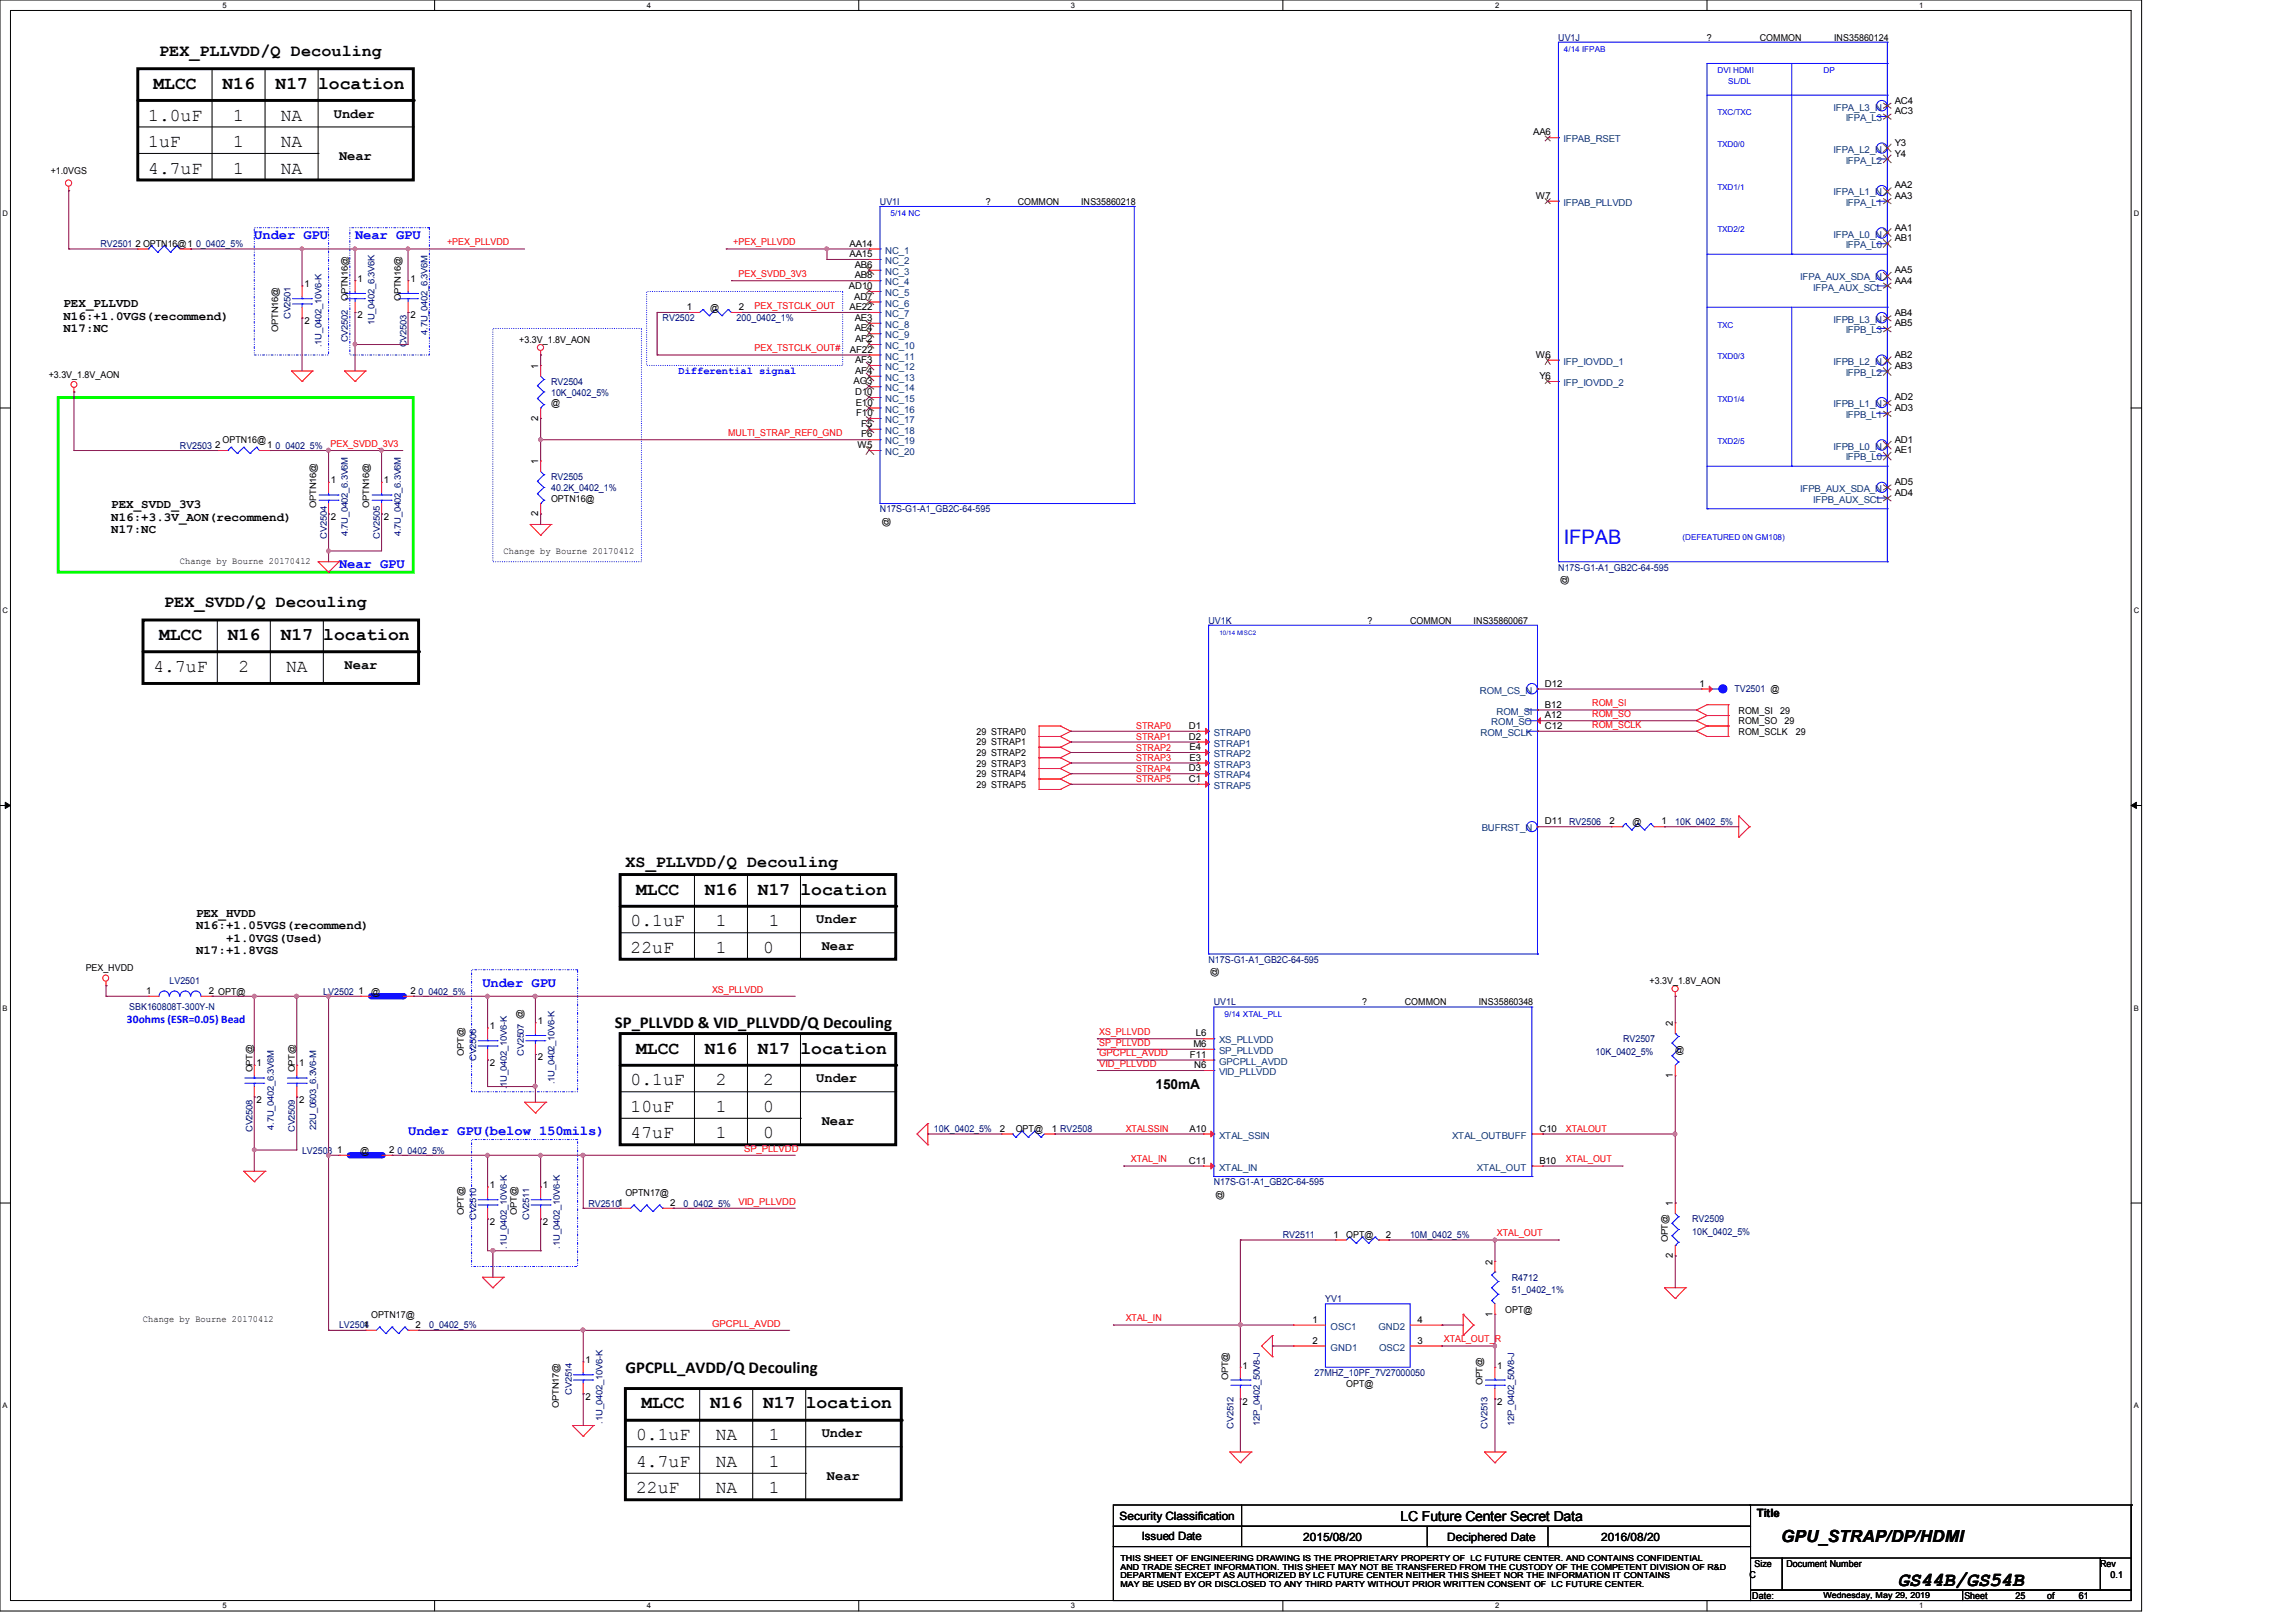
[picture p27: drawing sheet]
<svg xmlns="http://www.w3.org/2000/svg" width="297mm" height="210mm" viewBox="0 0 297 210" stroke-linecap="round" stroke-linejoin="round" font-family="sans-serif">
<defs><g id="words">
<text font-size="2.6" fill="#00f" x="202.3" y="70.4">IFPAB</text>
<text font-size="2.6" x="245.5" y="205.1">GS44B/GS54B</text>
<g font-size="2.3">
<text x="19.9" y="11.5">MLCC</text>
<text x="28.8" y="11.5">N16</text>
<text x="35.6" y="11.5">N17 location</text>
<text x="19.2" y="15.6">1.0uF</text>
<text x="30.1" y="15.6">1</text>
<text x="36.3" y="15.6">NA</text>
<text x="19.2" y="22.5">4.7uF</text>
<text x="19.2" y="19.1">1uF</text>
<text x="30.1" y="22.5">1</text>
<text x="30.1" y="19.1">1</text>
<text x="36.3" y="22.5">NA</text>
<text x="36.3" y="19.1">NA</text>
<text x="20.6" y="82.8">MLCC</text>
<text x="29.5" y="82.8">N16</text>
<text x="36.3" y="82.8">N17 location</text>
<text x="19.9" y="86.9">4.7uF</text>
<text x="30.9" y="86.9">2</text>
<text x="37" y="86.9">NA</text>
<text x="81.6" y="119.8">0.1uF</text>
<text x="82.3" y="115.7">MLCC</text>
<text x="91.2" y="115.7">N16</text>
<text x="92.6" y="119.8">1</text>
<text x="98" y="115.7">N17 location</text>
<text x="99.4" y="119.8">1</text>
<text x="81.6" y="123.3">22uF</text>
<text x="92.6" y="123.3">1</text>
<text x="98.7" y="123.3">0</text>
<text x="82.3" y="136.3">MLCC</text>
<text x="91.2" y="136.3">N16</text>
<text x="98" y="136.3">N17 location</text>
<text x="81.6" y="140.4">0.1uF</text>
<text x="81.6" y="143.8">10uF</text>
<text x="92.6" y="140.4">2</text>
<text x="92.6" y="143.8">1</text>
<text x="98.7" y="140.4">2</text>
<text x="98.7" y="143.8">0</text>
<text x="81.6" y="147.3">47uF</text>
<text x="92.6" y="147.3">1</text>
<text x="98.7" y="147.3">0</text>
<text x="83" y="182.2">MLCC</text>
<text x="91.9" y="182.2">N16</text>
<text x="98.7" y="182.2">N17 location</text>
<text x="82.3" y="186.4">0.1uF</text>
<text x="82.3" y="189.8">4.7uF</text>
<text x="92.6" y="189.8">NA</text>
<text x="92.6" y="186.4">NA</text>
<text x="99.4" y="189.8">1</text>
<text x="99.4" y="186.4">1</text>
<text x="82.3" y="193.2">22uF</text>
<text x="92.6" y="193.2">NA</text>
<text x="99.4" y="193.2">1</text>
</g>
<g font-size="2.2">
<text x="20.6" y="7.2">PEX_PLLVDD/Q Decouling</text>
<text x="21.3" y="78.6">PEX_SVDD/Q Decouling</text>
<text x="80.9" y="112.2">XS_PLLVDD/Q Decouling</text>
<text x="79.5" y="133.1">SP_PLLVDD &amp; VID_PLLVDD/Q Decouling</text>
<text x="80.9" y="177.6">GPCPLL_AVDD/Q Decouling</text>
<text x="230.4" y="199.5">GPU_STRAP/DP/HDMI</text>
</g>
<g font-size="1.8">
<text x="43.2" y="15.2">Under</text>
<text x="43.9" y="20.7">Near</text>
<text x="44.6" y="86.5">Near</text>
<text x="105.6" y="119.5">Under</text>
<text x="106.3" y="122.9">Near</text>
<text x="105.6" y="140">Under</text>
<text x="149.5" y="140.8">150mA</text>
<text x="106.3" y="145.5">Near</text>
<text x="106.3" y="186">Under</text>
<text x="107" y="191.5">Near</text>
<text x="181.2" y="196.8">LC Future Center Secret Data</text>
</g>
<g font-size="1.8" fill="#00f">
<text x="32.9" y="31">Under GPU</text>
<text x="45.9" y="31">Near GPU</text>
<text x="43.9" y="73.5">Near GPU</text>
<text x="62.4" y="127.7">Under GPU</text>
<text x="52.8" y="146.9">Under GPU(below 150mils)</text>
</g>
<g font-size="1.6">
<text x="8.2" y="39.8">PEX_PLLVDD</text>
<text x="8.2" y="41.4">N16:+1.0VGS(recommend)</text>
<text x="8.2" y="43">N17:NC</text>
<text x="14.4" y="65.8">PEX_SVDD_3V3</text>
<text x="14.4" y="67.4">N16:+3.3V_AON(recommend)</text>
<text x="14.4" y="69">N17:NC</text>
<text x="25.4" y="118.6">PEX_HVDD</text>
<text x="25.4" y="120.2">N16:+1.05VGS(recommend)</text>
<text x="25.4" y="123.4">N17:+1.8VGS</text>
<text x="29.2" y="121.8">+1.0VGS(Used)</text>
</g>
<text font-size="1.5" fill="#00f" x="16.4" y="132.4">30ohms (ESR=0.05) Bead</text>
<g font-size="1.5">
<text x="144.8" y="196.6">Security Classification</text>
<text x="227.2" y="196.3">Title</text>
<text x="147.7" y="199.3">Issued Date</text>
<text x="168.6" y="199.4">2015/08/20</text>
<text x="187.2" y="199.4">Deciphered Date</text>
<text x="207.1" y="199.4">2016/08/20</text>
</g>
<text font-size="1.4" fill="#00f" x="87.8" y="48.4">Differential signal</text>
<g font-size="1.2" fill="#000080">
<text x="201.6" y="5.3">UV1J</text>
<text x="113.8" y="26.5">UV1I</text>
<text x="13" y="32">RV2501</text>
<text x="25.4" y="32">0_0402_5%</text>
<text x="37.6" y="41.3" transform="rotate(-90 37.6 41.3)">CV2501</text>
<text x="85.7" y="41.6">RV2502</text>
<text x="95.3" y="41.6">200_0402_1%</text>
<text x="41.6" y="45" transform="rotate(-90 41.6 45)">.1U_0402_10V6-K</text>
<text x="45" y="44.3" transform="rotate(-90 45 44.3)">CV2502</text>
<text x="48.4" y="42.1" transform="rotate(-90 48.4 42.1)">1U_0402_6.3V6K</text>
<text x="52.6" y="45" transform="rotate(-90 52.6 45)">CV2503</text>
<text x="55.3" y="43.3" transform="rotate(-90 55.3 43.3)">4.7U_0402_6.3V6M</text>
<text x="71.3" y="49.8">RV2504</text>
<text x="71.3" y="51.2">10K_0402_5%</text>
<text x="23.3" y="58">RV2503</text>
<text x="35.6" y="58">0_0402_5%</text>
<text x="71.3" y="62.1">RV2505</text>
<text x="71.3" y="63.5">40.2K_0402_1%</text>
<text x="42.3" y="69.7" transform="rotate(-90 42.3 69.7)">CV2504</text>
<text x="45" y="69.4" transform="rotate(-90 45 69.4)">4.7U_0402_6.3V6M</text>
<text x="49.1" y="69.7" transform="rotate(-90 49.1 69.7)">CV2505</text>
<text x="51.9" y="69.4" transform="rotate(-90 51.9 69.4)">4.7U_0402_6.3V6M</text>
<text x="113.8" y="66.3">N17S-G1-A1_GB2C-64-595</text>
<text x="201.6" y="73.8">N17S-G1-A1_GB2C-64-595</text>
<text x="156.3" y="80.7">UV1K</text>
<text x="224.3" y="89.6">TV2501 @</text>
<text x="203" y="106.7">RV2506</text>
<text x="216.7" y="106.7">10K_0402_5%</text>
<text x="156.3" y="124.6">N17S-G1-A1_GB2C-64-595</text>
<text x="16.7" y="130.7">SBK160808T-300Y-N</text>
<text x="21.9" y="127.3">LV2501</text>
<text x="41.8" y="128.7">LV2502</text>
<text x="54.1" y="128.7">0_0402_5%</text>
<text x="157" y="130">UV1L</text>
<text x="61.6" y="137.3" transform="rotate(-90 61.6 137.3)">CV2506</text>
<text x="67.8" y="136.6" transform="rotate(-90 67.8 136.6)">CV2507 @</text>
<text x="206.4" y="136.5">10K_0402_5%</text>
<text x="210" y="134.9">RV2507</text>
<text x="65.6" y="141" transform="rotate(-90 65.6 141)">.1U_0402_10V6-K</text>
<text x="71.7" y="140.3" transform="rotate(-90 71.7 140.3)">.1U_0402_10V6-K</text>
<text x="32.7" y="146.5" transform="rotate(-90 32.7 146.5)">CV2508</text>
<text x="35.4" y="146.2" transform="rotate(-90 35.4 146.2)">4.7U_0402_6.3V6M</text>
<text x="38.1" y="146.5" transform="rotate(-90 38.1 146.5)">CV2509</text>
<text x="39.1" y="149.3">LV2503</text>
<text x="40.9" y="146.2" transform="rotate(-90 40.9 146.2)">22U_0603_6.3V6-M</text>
<text x="51.4" y="149.3">0_0402_5%</text>
<text x="120.8" y="146.5">10K_0402_5%</text>
<text x="157" y="153.4">N17S-G1-A1_GB2C-64-595</text>
<text x="61.6" y="157.9" transform="rotate(-90 61.6 157.9)">CV2510</text>
<text x="65.6" y="161.5" transform="rotate(-90 65.6 161.5)">.1U_0402_10V6-K</text>
<text x="68.4" y="157.9" transform="rotate(-90 68.4 157.9)">CV2511</text>
<text x="72.4" y="161.5" transform="rotate(-90 72.4 161.5)">.1U_0402_10V6-K</text>
<text x="76.1" y="156.1">RV25101</text>
<text x="88.4" y="156.1">0_0402_5%</text>
<text x="165.9" y="160.2">RV2511</text>
<text x="182.4" y="160.2">10M_0402_5%</text>
<text x="218.9" y="158.2">RV2509</text>
<text x="218.9" y="159.8">10K_0402_5%</text>
<text x="195.6" y="165.7">R4712</text>
<text x="195.6" y="167.3">51_0402_1%</text>
<text x="43.9" y="171.9">LV2504</text>
<text x="55.5" y="171.9">0_0402_5%</text>
<text x="171.4" y="168.4">YV1</text>
<text x="170" y="178.1">27MHZ_10PF_7V27000050</text>
<text x="73.9" y="180.5" transform="rotate(-90 73.9 180.5)">CV2514</text>
<text x="77.9" y="184.2" transform="rotate(-90 77.9 184.2)">.1U_0402_10V6-K</text>
<text x="159.5" y="184.9" transform="rotate(-90 159.5 184.9)">CV2512</text>
<text x="163" y="184.4" transform="rotate(-90 163 184.4)">12P_0402_50V8-J</text>
<text x="192.4" y="184.9" transform="rotate(-90 192.4 184.9)">CV2513</text>
<text x="195.9" y="184.4" transform="rotate(-90 195.9 184.4)">12P_0402_50V8-J</text>
</g>
<g font-size="1.2">
<text x="220.8" y="5.3">?</text>
<text x="227.6" y="5.3">COMMON</text>
<text x="237.3" y="5.3">INS35860124</text>
<text x="198.3" y="17.5">AA6</text>
<text x="245.1" y="14.8">AC3</text>
<text x="245.1" y="13.4">AC4</text>
<text x="6.6" y="22.5">+1.0VGS</text>
<text x="245.1" y="20.3">Y4</text>
<text x="245.1" y="18.9">Y3</text>
<text x="127.5" y="26.5">?</text>
<text x="131.6" y="26.5">COMMON</text>
<text x="139.9" y="26.5">INS35860218</text>
<text x="198.7" y="25.7">W7</text>
<text x="245.1" y="29.8">AA1</text>
<text x="245.1" y="25.7">AA3</text>
<text x="245.1" y="24.4">AA2</text>
<text x="17.5" y="31.9">2 OPTN16@1</text>
<text x="109.9" y="33.3">AA15</text>
<text x="109.9" y="31.9">AA14</text>
<text x="110.6" y="34.7">AB6</text>
<text x="245.1" y="35.3">AA5</text>
<text x="245.1" y="31.2">AB1</text>
<text x="39.4" y="37.2">1</text>
<text x="39.4" y="41.9">2</text>
<text x="45" y="38.9" transform="rotate(-90 45 38.9)">OPTN16@</text>
<text x="46.2" y="36.5">1</text>
<text x="46.2" y="41.2">2</text>
<text x="51.9" y="38.9" transform="rotate(-90 51.9 38.9)">OPTN16@</text>
<text x="53.1" y="36.5">1</text>
<text x="53.1" y="41.2">2</text>
<text x="88.9" y="40.1">1</text>
<text x="91.9" y="40.2">@</text>
<text x="95.6" y="40.1">2</text>
<text x="109.8" y="37.4">AD10</text>
<text x="109.9" y="40.1">AE22</text>
<text x="110.5" y="38.8">AD7</text>
<text x="110.6" y="41.5">AE3</text>
<text x="110.6" y="36">AB8</text>
<text x="245.1" y="40.9">AB4</text>
<text x="245.1" y="36.7">AA4</text>
<text x="36" y="42.9" transform="rotate(-90 36 42.9)">OPTN16@</text>
<text x="67.2" y="44.3">+3.3V_1.8V_AON</text>
<text x="69.6" y="47.7" transform="rotate(-90 69.6 47.7)">1</text>
<text x="109.9" y="45.6">AF22</text>
<text x="110.6" y="42.9">AE4</text>
<text x="110.6" y="47">AF3</text>
<text x="110.6" y="44.3">AF2</text>
<text x="198.7" y="46.3">W6</text>
<text x="245.1" y="47.7">AB3</text>
<text x="245.1" y="46.3">AB2</text>
<text x="245.1" y="42.2">AB5</text>
<text x="6.3" y="48.9">+3.3V_1.8V_AON</text>
<text x="71.3" y="52.6">@</text>
<text x="110.4" y="49.7">AG3</text>
<text x="110.6" y="51.1">D10</text>
<text x="110.6" y="48.4">AF4</text>
<text x="110.7" y="52.5">E10</text>
<text x="110.7" y="53.8">F10</text>
<text x="199.1" y="49.1">Y6</text>
<text x="245.1" y="53.2">AD3</text>
<text x="245.1" y="51.8">AD2</text>
<text x="27.8" y="58">2</text>
<text x="28.8" y="57.4">OPTN16@</text>
<text x="34.5" y="58">1</text>
<text x="69.6" y="54.4" transform="rotate(-90 69.6 54.4)">2</text>
<text x="110.9" y="58">W5</text>
<text x="111.4" y="56.6">F6</text>
<text x="111.4" y="55.2">F5</text>
<text x="245.1" y="58.7">AE1</text>
<text x="245.1" y="57.3">AD1</text>
<text x="40.9" y="65.7" transform="rotate(-90 40.9 65.7)">OPTN16@</text>
<text x="42.8" y="62.5">1</text>
<text x="47.7" y="65.7" transform="rotate(-90 47.7 65.7)">OPTN16@</text>
<text x="49.7" y="62.5">1</text>
<text x="69.6" y="60" transform="rotate(-90 69.6 60)">1</text>
<text x="71.3" y="64.9">OPTN16@</text>
<text x="245.1" y="64.1">AD4</text>
<text x="245.1" y="62.8">AD5</text>
<text x="42.8" y="67.3">2</text>
<text x="49.7" y="67.3">2</text>
<text x="65.1" y="71.6">Change by Bourne 20170412</text>
<text x="69.6" y="66.8" transform="rotate(-90 69.6 66.8)">2</text>
<text x="115" y="68.2" transform="rotate(-90 115 68.2)">@</text>
<text x="23.3" y="73">Change by Bourne 20170412</text>
<text x="202.7" y="75.7" transform="rotate(-90 202.7 75.7)">@</text>
<text x="176.9" y="80.7">?</text>
<text x="182.4" y="80.7">COMMON</text>
<text x="190.6" y="80.7">INS35860067</text>
<text x="199.8" y="88.9">D12</text>
<text x="219.8" y="88.9">1</text>
<text x="126.3" y="95.1">29 STRAP0</text>
<text x="153.8" y="95.7">D2</text>
<text x="153.8" y="94.3">D1</text>
<text x="199.8" y="94.3">C12</text>
<text x="199.8" y="93">A12</text>
<text x="199.8" y="91.6">B12</text>
<text x="224.9" y="92.3">ROM_SI</text>
<text x="224.9" y="93.7">ROM_SO</text>
<text x="224.9" y="95.1">ROM_SCLK</text>
<text x="230.3" y="92.3">29</text>
<text x="230.8" y="93.7">29</text>
<text x="232.3" y="95.1">29</text>
<text x="126.3" y="101.9">29 STRAP5</text>
<text x="126.3" y="100.6">29 STRAP4</text>
<text x="126.3" y="96.4">29 STRAP1</text>
<text x="126.3" y="97.8">29 STRAP2</text>
<text x="126.3" y="99.2">29 STRAP3</text>
<text x="153.8" y="101.2">C1</text>
<text x="153.8" y="99.8">D3</text>
<text x="153.9" y="98.4">E3</text>
<text x="153.9" y="97.1">E4</text>
<text x="199.8" y="106.7">D11</text>
<text x="208.2" y="106.7">2</text>
<text x="211.2" y="106.7">@</text>
<text x="214.9" y="106.7">1</text>
<text x="11.1" y="125.7">PEX_HVDD</text>
<text x="18.9" y="128.6">1</text>
<text x="27" y="128.6">2 OPT@</text>
<text x="46.4" y="128.6">1</text>
<text x="48" y="128.7">@</text>
<text x="53.1" y="128.6">2</text>
<text x="157.5" y="126.5" transform="rotate(-90 157.5 126.5)">@</text>
<text x="176.2" y="130">?</text>
<text x="181.7" y="130">COMMON</text>
<text x="191.3" y="130">INS35860348</text>
<text x="213.4" y="127.3">+3.3V_1.8V_AON</text>
<text x="33.2" y="138">1</text>
<text x="38.7" y="138">1</text>
<text x="60" y="136.6" transform="rotate(-90 60 136.6)">OPT@</text>
<text x="63.4" y="133.2">1</text>
<text x="63.4" y="137.9">2</text>
<text x="69.6" y="132.5">1</text>
<text x="69.6" y="137.2">2</text>
<text x="153.9" y="136.9">F11</text>
<text x="154.4" y="135.5">M6</text>
<text x="154.7" y="134.1">L6</text>
<text x="216.4" y="132.8" transform="rotate(-90 216.4 132.8)">2</text>
<text x="216.7" y="136.2">@</text>
<text x="32.7" y="138.8" transform="rotate(-90 32.7 138.8)">OPT@</text>
<text x="33.2" y="142.7">2</text>
<text x="38.1" y="138.8" transform="rotate(-90 38.1 138.8)">OPT@</text>
<text x="38.7" y="142.7">2</text>
<text x="154.5" y="138.2">N6</text>
<text x="216.4" y="139.5" transform="rotate(-90 216.4 139.5)">1</text>
<text x="43.6" y="149.2">1</text>
<text x="46.6" y="149.3">@</text>
<text x="50.3" y="149.2">2</text>
<text x="129.3" y="146.4">2</text>
<text x="131.4" y="146.5">OPT@</text>
<text x="136.1" y="146.4">1 RV2508</text>
<text x="153.9" y="146.4">A10</text>
<text x="199.1" y="146.4">C10</text>
<text x="63.4" y="153.8">1</text>
<text x="70.2" y="153.8">1</text>
<text x="80.9" y="154.7">OPTN17@</text>
<text x="153.8" y="150.6">C11</text>
<text x="158.1" y="155.2" transform="rotate(-90 158.1 155.2)">@</text>
<text x="199.1" y="150.6">B10</text>
<text x="60" y="157.2" transform="rotate(-90 60 157.2)">OPT@</text>
<text x="63.4" y="158.5">2</text>
<text x="66.8" y="157.2" transform="rotate(-90 66.8 157.2)">OPT@</text>
<text x="70.2" y="158.5">2</text>
<text x="86.7" y="156">2</text>
<text x="172.5" y="160.1">1</text>
<text x="174.1" y="160.2">OPT@</text>
<text x="179.3" y="160.1">2</text>
<text x="215.8" y="160.7" transform="rotate(-90 215.8 160.7)">OPT@</text>
<text x="216.4" y="156" transform="rotate(-90 216.4 156)">1</text>
<text x="193.1" y="163.6" transform="rotate(-90 193.1 163.6)">2</text>
<text x="216.4" y="162.8" transform="rotate(-90 216.4 162.8)">2</text>
<text x="18.5" y="171.1">Change by Bourne 20170412</text>
<text x="47" y="171.8">1</text>
<text x="48" y="170.5">OPTN17@</text>
<text x="53.8" y="171.8">2</text>
<text x="169.8" y="171.2">1</text>
<text x="169.8" y="173.9">2</text>
<text x="183.4" y="173.9">3</text>
<text x="183.4" y="171.2">4</text>
<text x="193.1" y="170.3" transform="rotate(-90 193.1 170.3)">1</text>
<text x="194.7" y="169.8">OPT@</text>
<text x="75.7" y="176.4">1</text>
<text x="158.9" y="178.6" transform="rotate(-90 158.9 178.6)">OPT@</text>
<text x="160.7" y="177.1">1</text>
<text x="174.1" y="179.5">OPT@</text>
<text x="191.8" y="179.2" transform="rotate(-90 191.8 179.2)">OPT@</text>
<text x="193.7" y="177.1">1</text>
<text x="72.3" y="182.1" transform="rotate(-90 72.3 182.1)">OPTN17@</text>
<text x="75.7" y="181.1">2</text>
<text x="160.7" y="181.8">2</text>
<text x="193.7" y="181.8">2</text>
<text x="227" y="202.7">Size</text>
<text x="231.1" y="202.7">Document Number</text>
<text x="271.7" y="202.7">Rev</text>
<text x="226.3" y="204.1">C</text>
<text x="226.7" y="206.9">Date:</text>
<text x="254.1" y="206.9">Sheet</text>
<text x="260.7" y="206.9">25</text>
<text x="264.8" y="206.9">of</text>
<text x="268.9" y="206.9">61</text>
<text x="273" y="204.1">0.1</text>
</g>
<g font-size="1.2" fill="#004080">
<text x="237.2" y="14.3">IFPA_L3_N</text>
<text x="238.7" y="15.7">IFPA_L3</text>
<text x="202.3" y="18.4">IFPAB_RSET</text>
<text x="237.2" y="19.8">IFPA_L2_N</text>
<text x="238.7" y="21.2">IFPA_L2</text>
<text x="202.3" y="26.6">IFPAB_PLLVDD</text>
<text x="237.2" y="25.3">IFPA_L1_N</text>
<text x="238.7" y="26.6">IFPA_L1</text>
<text x="114.5" y="35.6">NC_3</text>
<text x="114.5" y="34.2">NC_2</text>
<text x="114.5" y="32.8">NC_1</text>
<text x="237.2" y="30.7">IFPA_L0_N</text>
<text x="238.7" y="32.1">IFPA_L0</text>
<text x="114.5" y="41">NC_7</text>
<text x="114.5" y="39.7">NC_6</text>
<text x="114.5" y="38.3">NC_5</text>
<text x="114.5" y="36.9">NC_4</text>
<text x="232.9" y="36.2">IFPA_AUX_SDA_N</text>
<text x="234.6" y="37.6">IFPA_AUX_SCL</text>
<text x="237.2" y="41.7">IFPB_L3_N</text>
<text x="114.5" y="47.9">NC_12</text>
<text x="114.5" y="46.5">NC_11</text>
<text x="114.5" y="45.2">NC_10</text>
<text x="114.5" y="43.8">NC_9</text>
<text x="114.5" y="42.4">NC_8</text>
<text x="202.3" y="47.2">IFP_IOVDD_1</text>
<text x="237.2" y="47.2">IFPB_L2_N</text>
<text x="238.7" y="43.1">IFPB_L3</text>
<text x="114.5" y="53.4">NC_16</text>
<text x="114.5" y="52">NC_15</text>
<text x="114.5" y="50.6">NC_14</text>
<text x="114.5" y="49.3">NC_13</text>
<text x="202.3" y="50">IFP_IOVDD_2</text>
<text x="237.2" y="52.7">IFPB_L1_N</text>
<text x="238.7" y="48.6">IFPB_L2</text>
<text x="114.5" y="58.9">NC_20</text>
<text x="114.5" y="57.5">NC_19</text>
<text x="114.5" y="56.1">NC_18</text>
<text x="114.5" y="54.7">NC_17</text>
<text x="237.2" y="58.2">IFPB_L0_N</text>
<text x="238.7" y="59.6">IFPB_L0</text>
<text x="238.7" y="54.1">IFPB_L1</text>
<text x="232.9" y="63.7">IFPB_AUX_SDA_N</text>
<text x="234.6" y="65">IFPB_AUX_SCL</text>
<text x="191.4" y="89.7">ROM_CS_N</text>
<text x="157" y="95.2">STRAP0</text>
<text x="191.5" y="95.2">ROM_SCLK</text>
<text x="192.9" y="93.9">ROM_SO</text>
<text x="193.6" y="92.5">ROM_SI</text>
<text x="157" y="100.7">STRAP4</text>
<text x="157" y="99.3">STRAP3</text>
<text x="157" y="98">STRAP2</text>
<text x="157" y="96.6">STRAP1</text>
<text x="157" y="102.1">STRAP5</text>
<text x="191.7" y="107.6">BUFRST_N</text>
<text x="157.7" y="137.8">GPCPLL_AVDD</text>
<text x="157.7" y="136.4">SP_PLLVDD</text>
<text x="157.7" y="135">XS_PLLVDD</text>
<text x="157.7" y="139.1">VID_PLLVDD</text>
<text x="157.7" y="147.3">XTAL_SSIN</text>
<text x="187.8" y="147.3">XTAL_OUTBUFF</text>
<text x="157.7" y="151.5">XTAL_IN</text>
<text x="191" y="151.5">XTAL_OUT</text>
<text x="172.1" y="172">OSC1</text>
<text x="178.3" y="172">GND2</text>
<text x="172.1" y="174.8">GND1</text>
<text x="178.4" y="174.8">OSC2</text>
</g>
<g font-size="1.2" fill="#f00">
<text x="57.8" y="31.8">+PEX_PLLVDD</text>
<text x="94.9" y="31.8">+PEX_PLLVDD</text>
<text x="95.5" y="35.9">PEX_SVDD_3V3</text>
<text x="97.6" y="40">PEX_TSTCLK_OUT</text>
<text x="97.6" y="45.5">PEX_TSTCLK_OUT#</text>
<text x="42.8" y="57.8">PEX_SVDD_3V3</text>
<text x="94.2" y="56.4">MULTI_STRAP_REF0_GND</text>
<text x="147" y="94.4">STRAP0</text>
<text x="147" y="95.8">STRAP1</text>
<text x="206" y="94.1">ROM_SCLK</text>
<text x="206" y="91.4">ROM_SI</text>
<text x="206" y="92.8">ROM_SO</text>
<text x="147" y="97.1">STRAP2</text>
<text x="147" y="101.2">STRAP5</text>
<text x="147" y="98.5">STRAP3</text>
<text x="147" y="99.9">STRAP4</text>
<text x="92.1" y="128.4">XS_PLLVDD</text>
<text x="142.2" y="135.3">SP_PLLVDD</text>
<text x="142.2" y="133.9">XS_PLLVDD</text>
<text x="142.2" y="136.7">GPCPLL_AVDD</text>
<text x="142.2" y="138">VID_PLLVDD</text>
<text x="96.3" y="149">SP_PLLVDD</text>
<text x="145.6" y="146.5">XTALSSIN</text>
<text x="202.5" y="146.5">XTALOUT</text>
<text x="95.5" y="155.9">VID_PLLVDD</text>
<text x="146.3" y="150.4">XTAL_IN</text>
<text x="202.5" y="150.4">XTAL_OUT</text>
<text x="193.6" y="160">XTAL_OUT</text>
<text x="92.1" y="171.7">GPCPLL_AVDD</text>
<text x="145.6" y="171">XTAL_IN</text>
<text x="186.8" y="173.7">XTAL_OUT_R</text>
</g>
<g font-size="1.1" fill="#00f">
<text x="202.3" y="6.7">4/14 IFPAB</text>
<text x="222.2" y="9.4">DVI HDMI</text>
<text x="223.6" y="10.8">SL/DL</text>
<text x="235.9" y="9.4">DP</text>
<text x="222.2" y="14.9">TXC/TXC</text>
<text x="222.2" y="19.1">TXD0/0</text>
<text x="115.2" y="28">5/14 NC</text>
<text x="222.2" y="24.6">TXD1/1</text>
<text x="222.2" y="30">TXD2/2</text>
<text x="222.2" y="42.4">TXC</text>
<text x="222.2" y="46.5">TXD0/3</text>
<text x="222.2" y="52">TXD1/4</text>
<text x="222.2" y="57.4">TXD2/5</text>
<text x="217.6" y="69.9">(DEFEATURED 0N GM108)</text>
<text x="158.4" y="131.5">9/14 XTAL_PLL</text>
</g>
<g font-size="1.1">
<text x="144.9" y="202">THIS SHEET OF ENGINEERING DRAWING IS THE PROPRIETARY PROPERTY OF LC FUTURE CENTER. AND CONTAINS CONFIDENTIAL</text>
<text x="144.9" y="203.1">AND TRADE SECRET INFORMATION. THIS SHEET MAY NOT BE TRANSFERED FROM THE CUSTODY OF THE COMPETENT DIVISION OF R&amp;D</text>
<text x="144.9" y="204.2">DEPARTMENT EXCEPT AS AUTHORIZED BY LC FUTURE CENTER NEITHER THIS SHEET NOR THE INFORMATION IT CONTAINS</text>
<text x="144.9" y="205.3">MAY BE USED BY OR DISCLOSED TO ANY THIRD PARTY WITHOUT PRIOR WRITTEN CONSENT OF LC FUTURE CENTER.</text>
<text x="235.9" y="206.7">Wednesday, May 29, 2019</text>
</g>
<g font-size="1">
<text x="28.8" y="1">5</text>
<text x="83.7" y="1">4</text>
<text x="138.5" y="1">3</text>
<text x="193.4" y="1">2</text>
<text x="248.3" y="1">1</text>
<text x=".3" y="27.9">D</text>
<text x="276" y="27.9">D</text>
<text x=".3" y="79.4">C</text>
<text x="276" y="79.4">C</text>
<text x=".3" y="130.8">B</text>
<text x="276" y="130.8">B</text>
<text x=".3" y="182.2">A</text>
<text x="276" y="182.2">A</text>
<text x="28.8" y="208.1">5</text>
<text x="83.7" y="208.1">4</text>
<text x="138.5" y="208.1">3</text>
<text x="193.4" y="208.1">2</text>
<text x="248.3" y="208.1">1</text>
</g>
<text font-size=".8" fill="#00f" x="157.7" y="82.2">10/14 MISC2</text>
</g></defs>
<path d="M0 0h277v208.4h-277zM1.4 1.4h274.3v205.7h-274.3z" fill="none" stroke="#000" stroke-width=".13"/>
<g fill="#fff">
<path d="M28.8 .1h.5v1.1h-.5z"/>
<path d="M28.8 207.2h.5v1.1h-.5z"/>
</g>
<path d="M56.2 0v1.4M56.2 207.1v1.3" fill="none" stroke="#000" stroke-width=".13"/>
<g fill="#fff">
<path d="M83.7 .1h.5v1.1h-.5z"/>
<path d="M83.7 207.2h.5v1.1h-.5z"/>
</g>
<path d="M111.1 0v1.4M111.1 207.1v1.3" fill="none" stroke="#000" stroke-width=".13"/>
<g fill="#fff">
<path d="M138.5 .1h.6v1.1h-.6z"/>
<path d="M138.5 207.2h.6v1.1h-.6z"/>
</g>
<path d="M165.9 0v1.4M165.9 207.1v1.3" fill="none" stroke="#000" stroke-width=".13"/>
<g fill="#fff">
<path d="M193.4 .1h.5v1.1h-.5z"/>
<path d="M193.4 207.2h.5v1.1h-.5z"/>
</g>
<path d="M220.8 0v1.4M220.8 207.1v1.3" fill="none" stroke="#000" stroke-width=".13"/>
<g fill="#fff">
<path d="M248.2 .1h.6v1.1h-.6z"/>
<path d="M248.2 207.2h.6v1.1h-.6z"/>
<path d="M.3 27.1h.8v1.1h-.8z"/>
<path d="M276 27.1h.7v1.1h-.7z"/>
<path d="M.3 78.5h.8v1.1h-.8z"/>
<path d="M276 78.5h.7v1.1h-.7z"/>
</g>
<path d="M0 52.8h1.4M275.7 52.8h1.3" fill="none" stroke="#000" stroke-width=".13"/>
<g fill="#fff">
<path d="M.3 129.9h.7v1.1h-.7z"/>
<path d="M276 129.9h.6v1.1h-.6z"/>
</g>
<path d="M0 104.2h1.4M275.7 104.2h1.3" fill="none" stroke="#000" stroke-width=".13"/>
<path d="M.7 103.8l.7 .4-.7 .4zM275.7 104.2l.7-.4v.8z" fill="#000" stroke="#000" stroke-width=".13"/>
<g fill="#fff">
<path d="M.3 181.4h.7v1.1h-.7z"/>
<path d="M276 181.4h.6v1.1h-.6z"/>
</g>
<g fill="none" stroke="#000" stroke-width=".13">
<path d="M17.8 16.4h35.7M17.8 19.9h23.3M27.4 8.9v14.4M34.3 8.9v14.4M41.1 19.9h.1M41.1 8.9v14.4M53.5 16.4h.1M27.4 23.3h.1M34.3 23.3h.1M41.1 23.3h.1M28.1 88.4h.1M28.1 80.2v8.2"/>
<path d="M35 88.4h.1M35 80.2v8.2M41.8 88.4h.1M41.8 80.2v8.2M89.8 113.2v10.9M96.7 113.2v10.9M103.5 113.2v10.9M80.2 120.7h35.7M89.8 124.1h.1M89.8 133.7v14.4M96.7 124.1h.1M96.7 133.7v14.4"/>
<path d="M103.5 124.1h.1M103.5 133.7v14.4M115.9 120.7h.1M0 155.7h1.4M80.2 141.3h35.7M80.2 144.7h23.3M89.8 148.1h.1M96.7 148.1h.1M103.5 148.1h.1M103.5 144.7h.1M115.9 141.3h.1M275.7 155.7h1.3"/>
<path d="M90.5 179.7v14.4M97.4 179.7v14.4M104.2 179.7v14.4M80.9 187.2h35.7M80.9 190.6h23.3M90.5 194.1h.1M97.4 194.1h.1M104.2 194.1h.1M104.2 190.6h.1M116.6 187.2h.1M144 194.7h82.4v2.8h-82.4zM144 197.5h82.4v2.6h-82.4z"/>
<path d="M160.6 197.5h.1M160.6 194.7v5.4M184.6 197.5v2.6M200.2 197.5v2.6M226.3 194.7h49.4M275.7 194.7h.1M275.7 194.7v6.9M144 200.1h82.4v7h-82.4zM160.6 200.1h.1M184.6 200.1h.1M200.2 200.1h.1M226.4 201.6h4.1v4.1h-4.1z"/>
<path d="M226.4 205.7h27.5v1.4h-27.5zM230.5 201.6h41.2v4.1h-41.2zM253.9 205.7h21.8v1.4h-21.8zM271.7 201.6h4v4.1h-4z"/>
</g>
<path d="M83.7 37.7h25.3v9.6h-25.3zM63.8 42.5h19.2v30.2h-19.2z" fill="none" stroke="#00f" stroke-width=".13" stroke-dasharray="0 .3"/>
<path d="M32.9 29.5h9.6v16.4h-9.6zM45.3 29.5h10.2v16.4h-10.2zM61 125.5h13.7v15.8h-13.7zM61 147.4h13.7v16.5h-13.7z" fill="none" stroke="#00f" stroke-width=".13" stroke-dasharray=".3 .3 0 .3 0 .3"/>
<path d="M7.5 51.4h46v22.6h-46z" fill="none" stroke="#0f0" stroke-width=".38"/>
<path d="M17.8 8.9h35.7v14.4h-35.7zM17.8 13h35.7M18.5 80.2h35.6v8.2h-35.6zM18.5 84.3h35.6M80.2 113.2h35.7v10.9h-35.7zM80.2 117.3h35.7M80.2 133.7h35.7v14.4h-35.7zM80.2 137.8h35.7M80.9 179.7h35.7v14.4h-35.7zM80.9 183.8h35.7" fill="none" stroke="#000" stroke-width=".38"/>
<g fill="#000">
<circle cx="53.5" cy="13" r=".19"/>
<circle cx="54.1" cy="84.3" r=".19"/>
<circle cx="115.9" cy="117.3" r=".19"/>
<circle cx="115.9" cy="137.8" r=".19"/>
<circle cx="116.6" cy="183.8" r=".19"/>
</g>
<g fill="none" stroke="#f00" stroke-width=".13">
<path d="M8.9 24.7h.1M8.9 24.1v.6M9.6 50.7h.1M9.6 50.2v.5M37.7 48h.1M37.7 48h2.7M37.7 48l1.4 1.4M39.1 49.4h.1M40.4 48h.1M40.4 48l-1.3 1.4M44.6 48h.1M44.6 48h2.7"/>
<path d="M44.6 48l1.3 1.4M45.9 49.4h.1M47.3 48h.1M47.3 48l-1.4 1.4M69.9 45.9h.1M69.9 45.4v.5M41.1 72.7h.1M41.1 72.7h2.8M41.1 72.7l1.4 1.3M42.5 74h.1M43.9 72.7h.1M43.9 72.7l-1.4 1.3"/>
<path d="M49.4 62.4h.1M49.4 66.5h.1M49.4 62.4v1.4M49.4 65.2v1.3M68.6 67.9h.1M68.6 67.9h2.7M68.6 67.9l1.3 1.4M69.9 69.3h.1M71.3 67.9h.1M71.3 67.9l-1.4 1.4M134.4 99.4h.1M134.4 95.3h.1"/>
<path d="M134.4 93.9h.1M134.4 96.7h.1M134.4 98h.1M134.4 93.9v8.3M134.4 99.4h2.8M134.4 93.9h2.8M134.4 95.3h2.8M134.4 96.7h2.8M134.4 98h2.8M137.2 99.4h.1M137.2 93.9h.1M137.2 95.3h.1"/>
<path d="M137.2 96.7h.1M137.2 98h.1M137.2 99.4l1.3 .7M137.2 93.9l1.3 .7M137.2 95.3l1.3 .7M137.2 96.7l1.3 .7M137.2 98l1.3 .7M138.5 94.6h.1M138.5 96h.1M138.5 97.4h.1M138.5 98.7h.1M138.5 94.6l-1.3 .7"/>
<path d="M138.5 96l-1.3 .7M138.5 97.4l-1.3 .6M138.5 98.7l-1.3 .7M219.5 91.9h.1M219.5 93.3h.1M219.5 94.6h.1M219.5 91.9l1.3 .7M219.5 93.3l1.3 .6M219.5 94.6l1.3 .7M220.8 91.2h.1M220.8 92.6h.1M220.8 93.9h.1"/>
<path d="M220.8 95.3h.1M220.8 93.9h2.8M220.8 95.3h2.8M220.8 91.2h2.8M220.8 91.2l-1.3 .7M220.8 92.6h2.8M220.8 92.6l-1.3 .7M220.8 93.9l-1.3 .7M223.6 92.6h.1M223.6 91.2h.1M223.6 93.9h.1M223.6 95.3h.1"/>
<path d="M223.6 91.2v4.1M134.4 102.2h.1M134.4 100.8h.1M134.4 100.8h2.8M134.4 102.2h2.8M137.2 100.8h.1M137.2 102.2h.1M137.2 100.8l1.3 .7M138.5 101.5h.1M138.5 100.1h.1M138.5 101.5l-1.3 .7M138.5 100.1l-1.3 .7"/>
<path d="M224.9 105.6h.1M224.9 108.3h.1M224.9 105.6v2.7M224.9 105.6l1.4 1.4M226.3 107h.1M226.3 107l-1.4 1.3M13.7 127.6h.1M13.7 127v.6M63.1 133h.1M63.1 137.2h.1M63.1 133v1.4M63.1 135.8v1.4"/>
<path d="M216.7 128.9h.1M216.7 128.4v.5M31.5 151.6h.1M31.5 151.6h2.8M31.5 151.6l1.4 1.3M32.9 152.9h.1M34.3 151.6h.1M34.3 151.6l-1.4 1.3M67.9 142.6h.1M67.9 142.6h2.7M67.9 142.6l1.4 1.4M69.3 144h.1"/>
<path d="M70.6 142.6h.1M70.6 142.6l-1.3 1.4M118.6 146.7h.1M118.6 146.7l1.4 1.4M120 145.4h.1M120 148.1h.1M120 145.4v2.7M120 145.4l-1.4 1.3M62.4 165.3h.1M62.4 165.3h2.8M62.4 165.3l1.4 1.3M63.8 166.6h.1"/>
<path d="M65.2 165.3h.1M65.2 165.3l-1.4 1.3M163.2 174.2h.1M163.2 174.2l1.4 1.4M164.6 172.8h.1M164.6 175.6h.1M164.6 172.8v2.8M164.6 172.8l-1.4 1.4M167.3 171.4h.1M167.3 174.2h.1M167.3 171.4h4.1M167.3 174.2h4.1"/>
<path d="M182.4 171.4h4.1M182.4 174.2h4.1M186.5 174.2h.1M186.5 171.4h.1M189.3 170.1h.1M189.3 172.8h.1M189.3 170.1v2.7M189.3 170.1l1.3 1.3M190.6 171.4h.1M190.6 171.4l-1.3 1.4M215.3 166.6h.1M215.3 166.6h2.8"/>
<path d="M215.3 166.6l1.4 1.4M216.7 168h.1M218.1 166.6h.1M218.1 166.6l-1.4 1.4M74 184.4h.1M74 184.4h2.8M74 184.4l1.4 1.4M75.4 185.8h.1M76.8 184.4h.1M76.8 184.4l-1.4 1.4M159.1 187.9h.1M159.1 187.9h2.7"/>
<path d="M159.1 187.9l1.3 1.4M160.4 189.3h.1M161.8 187.9h.1M161.8 187.9l-1.4 1.4M192 187.9h.1M192 187.9h2.7M192 187.9l1.4 1.4M193.4 189.3h.1M194.7 187.9h.1M194.7 187.9l-1.3 1.4"/>
<circle cx="8.9" cy="23.7" r=".4"/>
<circle cx="9.6" cy="49.7" r=".38"/>
<circle cx="69.9" cy="45" r=".39"/>
<circle cx="13.7" cy="126.6" r=".39"/>
<circle cx="216.7" cy="127.9" r=".39"/>
</g>
<g fill="none" stroke="#00f" stroke-width=".13">
<path d="M48.1 64.7h2.5M48.1 64.1h2.5M49.4 64.1h.1M49.4 64.7h.1M49.4 63.8v.3M49.4 64.7v.5M50.6 64.7h.1M50.6 64.1h.1M61.8 135.3h2.5M61.8 134.7h2.5M63.1 134.7h.1M63.1 135.3h.1"/>
<path d="M63.1 134.4v.3M63.1 135.3v.5M64.3 135.3h.1M64.3 134.7h.1M171.4 168.7h11v8.2h-11z"/>
</g>
<path d="M45.3 149.5h4.1" fill="none" stroke="#00f" stroke-width=".8"/>
<circle cx="49.4" cy="149.5" r=".4" fill="#00f"/>
<g fill="none" stroke="#f00" stroke-width=".13">
<path d="M17.8 32.2h.1M17.8 32.2h1.4M23.3 32.2h1.4M24.7 32.2h.1M39.1 37h.1M39.1 37v1.4M39.1 39.8v1.3M112.4 39.1h.1M112.4 37.7h.1M112.4 36.3h.1M112.4 35h.1M112.4 33.6h.1"/>
<path d="M112.4 32.2h.1M112.4 39.1h1.4M112.4 37.7h1.4M112.4 36.3h1.4M112.4 35h1.4M112.4 33.6h1.4M112.4 32.2h1.4M39.1 41.1h.1M69.9 59.6h.1M69.9 47.3h.1M69.9 54.1h.1M69.9 47.3v1.4"/>
<path d="M69.9 52.8v1.3M69.9 59.6v1.4M89.2 40.4h.1M89.2 40.4h1.3M94.6 40.4h1.4M96 40.4h.1M112.4 58.3h.1M112.4 56.9h.1M112.4 55.5h.1M112.4 54.1h.1M112.4 52.8h.1M112.4 51.4h.1"/>
<path d="M112.4 50h.1M112.4 48.7h.1M112.4 47.3h.1M112.4 45.9h.1M112.4 44.6h.1M112.4 43.2h.1M112.4 41.8h.1M112.4 40.4h.1M112.4 40.4h1.4M112.4 58.3h1.4M112.4 56.9h1.4M112.4 55.5h1.4"/>
<path d="M112.4 54.1h1.4M112.4 52.8h1.4M112.4 51.4h1.4M112.4 50h1.4M112.4 48.7h1.4M112.4 47.3h1.4M112.4 45.9h1.4M112.4 44.6h1.4M112.4 43.2h1.4M112.4 41.8h1.4M69.9 66.5h.1M69.9 65.2v1.3"/>
<path d="M220.1 89.2h.1M220.1 89.2h1.4M32.9 137.8h.1M32.9 137.8v1.4M155.7 138.5h.1M155.7 137.2h.1M155.7 135.8h.1M155.7 134.4h.1M155.7 138.5h1.3M155.7 137.2h1.3M155.7 135.8h1.3M155.7 134.4h1.3"/>
<path d="M32.9 141.9h.1M32.9 140.6v1.3M43.9 149.5h.1M43.9 149.5h1.4M49.4 149.5h1.3M50.7 149.5h.1M129.6 146.7h.1M129.6 146.7h1.4M135.1 146.7h1.3M136.4 146.7h.1M155.7 146.7h.1M155.7 150.9h.1"/>
<path d="M155.7 146.7h1.3M155.7 150.9h1.3M198.2 146.7h1.4M198.2 150.9h1.4M199.6 150.9h.1M199.6 146.7h.1M216.7 155.7h.1M216.7 155.7v1.3M172.8 160.4h.1M172.8 160.4h1.4M178.3 160.4h1.4M179.7 160.4h.1"/>
<path d="M193.4 170.1h.1M193.4 163.2h.1M193.4 163.2v1.4M193.4 168.7v1.4M216.7 162.5h.1M216.7 161.2v1.3"/>
</g>
<g fill="none" stroke="#00f" stroke-width=".13">
<path d="M19.2 32.2h.1M19.6 31.8h.1M19.6 31.8l.8 .8M19.6 31.8l-.4 .4M20.4 32.6h.1M21.3 31.8h.1M21.3 31.8l.8 .8M21.3 31.8l-.9 .8M22.1 32.6h.1M22.9 31.8h.1M22.9 31.8l.4 .4M22.9 31.8l-.8 .8"/>
<path d="M37.8 39.3h2.5M37.8 38.7h2.5M39.1 38.7h.1M39.1 39.3h.1M39.1 38.4v.3M39.1 39.3v.5M40.3 39.3h.1M40.3 38.7h.1M113.8 39.1h.1M113.8 37.7h.1M113.8 36.3h.1M113.8 35h.1"/>
<path d="M113.8 33.6h.1M113.8 32.2h.1M146.7 26.7h.1M146.7 26.7v38.5M146.7 26.7h-32.9v38.5M69.5 49.9h.1M69.5 51.6h.1M69.5 49.9l.9 .8M69.5 51.6l.9 .8M69.9 52.8h.1M69.9 48.7l.5 .4M70.4 49.1h.1"/>
<path d="M70.4 50.7h.1M70.4 52.4h.1M70.4 49.1l-.9 .8M70.4 50.7l-.9 .9M70.4 52.4l-.5 .4M90.9 40h.1M90.9 40l-.4 .4M90.9 40l.8 .9M91.7 40.9h.1M92.6 40h.1M92.6 40l-.9 .9M92.6 40l.8 .9"/>
<path d="M93.4 40.9h.1M94.2 40h.1M94.2 40l-.8 .9M94.2 40l.4 .4M94.6 40.4h.1M113.8 58.3h.1M113.8 56.9h.1M113.8 55.5h.1M113.8 54.1h.1M113.8 52.8h.1M113.8 51.4h.1M113.8 50h.1"/>
<path d="M113.8 48.7h.1M113.8 47.3h.1M113.8 45.9h.1M113.8 44.6h.1M113.8 43.2h.1M113.8 41.8h.1M113.8 40.4h.1M69.5 62.3h.1M69.5 63.9h.1M69.5 62.3l.9 .8M69.5 63.9l.9 .8M69.9 65.2h.1"/>
<path d="M69.9 61l.5 .4M70.4 61.4h.1M70.4 63.1h.1M70.4 64.7h.1M70.4 61.4l-.9 .9M70.4 63.1l-.9 .8M70.4 64.7l-.5 .5M113.8 65.2h.1M113.8 65.2h32.9M146.7 65.2h.1M221.5 89.2h.8M222.3 89.2h.1"/>
<path d="M31.7 139.5h2.4M32.9 139.5h.1M32.9 139.2v.3M34.1 139.5h.1M157 134.4h.1M157 138.5h.1M157 135.8h.1M157 137.2h.1M198.2 130.3h.1M198.2 130.3v21.9M198.2 130.3h-41.2v21.9M31.7 140.2h2.4"/>
<path d="M32.9 140.2h.1M32.9 140.2v.4M34.1 140.2h.1M131 146.7h.1M131 146.7l.4 .5M131.4 147.2h.1M132.2 146.3h.1M132.2 146.3l.8 .9M132.2 146.3l-.8 .9M133 147.2h.1M133.9 146.3h.1M133.9 146.3l.8 .9"/>
<path d="M133.9 146.3l-.9 .9M134.7 147.2h.1M135.1 146.7l-.4 .5M157 152.2h.1M157 146.7h.1M157 150.9h.1M157 152.2h41.2M198.2 152.2h.1M198.2 146.7h.1M198.2 150.9h.1M216.3 158.3h.1M216.3 159.9h.1"/>
<path d="M216.3 158.3l.8 .8M216.3 159.9l.8 .8M216.7 157l.4 .4M217.1 157.4h.1M217.1 159.1h.1M217.1 157.4l-.8 .9M217.1 159.1l-.8 .8M174.6 160.1h.1M174.6 160.1l-.4 .3M174.6 160.1l.8 .8M175.4 160.9h.1M176.2 160.1h.1"/>
<path d="M176.2 160.1l-.8 .8M176.2 160.1l.8 .8M177 160.9h.1M177.9 160.1h.1M177.9 160.1l-.9 .8M177.9 160.1l.4 .3M178.3 160.4h.1M193 168.3h.1M193 166.6h.1M193 165h.1M193 168.3l.4 .4M193 166.6l.8 .9"/>
<path d="M193 165l.8 .8M193.4 164.6h.1M193.4 164.6l-.4 .4M193.8 167.5h.1M193.8 165.8h.1M193.8 167.5l-.8 .8M193.8 165.8l-.8 .8M216.7 161.2h.1M217.1 160.7h.1M217.1 160.7l-.4 .5"/>
</g>
<g fill="#f00" stroke="#f00" stroke-width=".13">
<path d="M156.6 146.3l.4 .4-.4 .4z"/>
<path d="M156.6 150.5l.4 .4-.4 .4z"/>
<path d="M221.1 88.8l.4 .4-.4 .3z"/>
</g>
<g fill="none" stroke="#804000" stroke-width=".13">
<path d="M112 38.7l1.1 .7M112 37.3l1.1 .7M112 34.5l1.1 1.1M112.7 38.7l-.7 .7M112.7 37.3l-.7 .7M112.7 34.5l-.7 1.1M112 57.8l1.1 1M112 55l1.1 1M112 53.9l1.1 .7M112 52.5l1.1 .7M112 51.1l1.1 .7M112 49.7l1.1 .7"/>
<path d="M112 48.3l1.1 1M112 46.8l1.1 1.1M112 44l1.1 1.1M112 42.6l1.1 1.1M112 41.5l1.1 .8M112.7 57.8l-.7 1M112.7 55l-.7 1M112.7 53.9l-.7 .7M112.7 52.5l-.7 .7M112.7 51.1l-.7 .7M112.7 49.7l-.7 .7M112.7 48.3l-.7 1"/>
<path d="M112.7 46.8l-.7 1.1M112.7 44l-.7 1.1M112.7 42.6l-.7 1.1M112.7 41.5l-.7 .8"/>
</g>
<circle cx="222.9" cy="89.1" r=".53" fill="#00f" stroke="#00f" stroke-width=".13"/>
<path d="M48 128.9h4.1" fill="none" stroke="#00f" stroke-width=".8"/>
<circle cx="52.1" cy="128.9" r=".4" fill="#00f"/>
<g fill="none" stroke="#f00" stroke-width=".13">
<path d="M200.2 17.8h.1M200.2 17.8h1.4M244.1 19.2h.1M244.1 15.1h.1M244.1 13.7h.1M45.9 36.3h.1M45.9 36.3v1.4M45.9 39.1v1.3M52.8 36.3h.1M52.8 36.3v1.4M52.8 39.1v1.3M200.2 26h.1"/>
<path d="M200.2 26h1.4M244.1 37h.1M244.1 35.6h.1M244.1 31.5h.1M244.1 30.1h.1M244.1 26h.1M244.1 24.7h.1M244.1 20.6h.1M28.1 58.3h.1M28.1 58.3h1.4M33.6 58.3h1.4M35 58.3h.1"/>
<path d="M45.9 40.4h.1M52.8 40.4h.1M200.2 49.4h.1M200.2 46.6h.1M200.2 49.4h1.4M200.2 46.6h1.4M244.1 59h.1M244.1 57.6h.1M244.1 53.5h.1M244.1 52.1h.1M244.1 48h.1M244.1 46.6h.1"/>
<path d="M244.1 42.5h.1M244.1 41.1h.1M42.5 62.4h.1M42.5 66.5h.1M42.5 62.4v1.4M42.5 65.2v1.3M244.1 64.4h.1M244.1 63.1h.1M155 98.7h.1M155 97.4h.1M155 96h.1M155 94.6h.1"/>
<path d="M155 98.7h1.3M155 97.4h1.3M155 96h1.3M155 94.6h1.3M198.9 94.6h.1M198.9 93.3h.1M198.9 91.9h.1M198.9 89.2h.1M155 101.5h.1M155 100.1h.1M155 101.5h1.3M155 100.1h1.3"/>
<path d="M198.9 107h.1M208.4 107h.1M208.4 107h1.4M214 107h1.3M215.3 107h.1M19.2 128.9h.1M19.2 128.9h1.4M26 128.9h1.4M27.4 128.9h.1M38.4 137.8h.1M38.4 137.8v1.4M46.6 128.9h.1"/>
<path d="M46.6 128.9h1.4M52.1 128.9h1.4M53.5 128.9h.1M69.3 132.3h.1M69.3 136.4h.1M69.3 132.3v1.4M69.3 135.1v1.3M216.7 139.2h.1M216.7 132.3h.1M216.7 132.3v1.4M216.7 137.8v1.4M38.4 141.9h.1"/>
<path d="M38.4 140.6v1.3M63.1 153.6h.1M63.1 157.7h.1M63.1 153.6v1.4M63.1 156.3v1.4M69.9 153.6h.1M69.9 157.7h.1M69.9 153.6v1.4M69.9 156.3v1.4M80.2 156.3h.1M80.2 156.3h1.4M85.7 156.3h1.4"/>
<path d="M87.1 156.3h.1M47.3 172.1h.1M47.3 172.1h1.4M52.8 172.1h1.3M54.1 172.1h.1M75.4 176.2h.1M75.4 176.2v1.4M75.4 179v1.3M160.4 176.9h.1M160.4 176.9v1.4M160.4 179.7v1.3M193.4 176.9h.1"/>
<path d="M193.4 176.9v1.4M193.4 179.7v1.3M75.4 180.3h.1M160.4 181h.1M193.4 181h.1"/>
</g>
<g fill="none" stroke="#00f" stroke-width=".13">
<path d="M201.6 17.8h.1M220.8 12.3h23.3M231.8 8.2v24.7M242.7 15.1h1.4M244.1 12.3h.1M244.1 8.2h.1M244.1 5.5h.1M244.1 15.1h.1M244.1 8.2h-23.3v57.6M244.1 5.5v67.2M244.1 5.5h-42.5v67.2M44.7 38.7h2.5"/>
<path d="M44.7 38h2.5M45.9 38h.1M45.9 38.7h.1M45.9 37.7v.3M45.9 38.7v.4M47.2 38.7h.1M47.2 38h.1M51.6 38.7h2.4M51.6 38h2.4M52.8 38h.1M52.8 38.7h.1M52.8 37.7v.3"/>
<path d="M52.8 38.7v.4M54 38.7h.1M54 38h.1M201.6 26h.1M220.8 32.9h.1M220.8 32.9h23.3M220.8 39.8h23.3M231.8 32.9h.1M231.8 39.8v20.5M242.7 20.6h1.4M242.7 26h1.4M242.7 31.5h1.4"/>
<path d="M242.7 37h1.4M244.1 39.8h.1M244.1 20.6h.1M244.1 26h.1M244.1 31.5h.1M244.1 37h.1M29.5 58.3h.1M29.9 57.9h.1M29.9 57.9l.8 .8M29.9 57.9l-.4 .4M30.7 58.7h.1M31.5 57.9h.1"/>
<path d="M31.5 57.9l.8 .8M31.5 57.9l-.8 .8M32.3 58.7h.1M33.2 57.9h.1M33.2 57.9l.4 .4M33.2 57.9l-.9 .8M201.6 49.4h.1M201.6 46.6h.1M242.7 42.5h1.4M242.7 48h1.4M242.7 53.5h1.4M242.7 59h1.4"/>
<path d="M244.1 42.5h.1M244.1 48h.1M244.1 53.5h.1M244.1 59h.1M41.3 64.7h2.4M41.3 64.1h2.4M42.5 64.1h.1M42.5 64.7h.1M42.5 63.8v.3M42.5 64.7v.5M43.7 64.7h.1M43.7 64.1h.1"/>
<path d="M201.6 72.7h.1M201.6 72.7h42.5M220.8 65.8h.1M220.8 65.8h23.3M220.8 60.3h23.3M231.8 60.3h.1M242.7 64.4h1.4M244.1 65.8h.1M244.1 60.3h.1M244.1 72.7h.1M244.1 64.4h.1M156.3 80.9h.1"/>
<path d="M156.3 98.7h.1M156.3 97.4h.1M156.3 96h.1M156.3 94.6h.1M156.3 80.9h42.6v42.5M156.3 80.9v42.5M197.5 93.3h1.4M197.5 91.9h1.4M197.5 94.6h1.4M198.9 93.3h.1M198.9 91.9h.1M198.9 94.6h.1"/>
<path d="M156.3 101.5h.1M156.3 100.1h.1M209.8 107h.1M210.3 106.6h.1M210.3 106.6l.8 .8M210.3 106.6l-.5 .4M211.1 107.4h.1M211.9 106.6h.1M211.9 106.6l.8 .8M211.9 106.6l-.8 .8M212.7 107.4h.1M213.5 106.6h.1"/>
<path d="M213.5 106.6l.5 .4M213.5 106.6l-.8 .8M20.6 128.9a.66 .66 0 0 1 .6-.7 .66 .66 0 0 1 .7 .7M21.9 128.9a.66 .66 0 0 1 .7-.7 .66 .66 0 0 1 .6 .7M23.3 128.9a.68 .68 0 0 1 .7-.7 .68 .68 0 0 1 .6 .7M24.7 128.9a.66 .66 0 0 1 .6-.7 .66 .66 0 0 1 .7 .7M37.2 139.5h2.4M38.4 139.5h.1M38.4 139.2v.3M39.6 139.5h.1M68 134.7h2.5M68 134h2.5"/>
<path d="M69.3 134h.1M69.3 134.7h.1M69.3 133.7v.3M69.3 134.7v.4M70.5 134.7h.1M70.5 134h.1M156.3 123.4h.1M156.3 123.4h42.6M198.9 123.4h.1M216.3 136.6h.1M216.3 135h.1M216.3 136.6l.8 .8"/>
<path d="M216.3 135l.8 .8M216.7 133.7h.1M216.7 133.7l.4 .4M217.1 137.4h.1M217.1 135.8h.1M217.1 134.1h.1M217.1 137.4l-.4 .4M217.1 135.8l-.8 .8M217.1 134.1l-.8 .9M37.2 140.2h2.4M38.4 140.2h.1M38.4 140.2v.4"/>
<path d="M39.6 140.2h.1M61.8 155.9h2.5M61.8 155.2h2.5M63.1 155.2h.1M63.1 155.9h.1M63.1 155v.2M63.1 155.9v.4M64.3 155.9h.1M64.3 155.2h.1M68.7 155.9h2.5M68.7 155.2h2.5M69.9 155.2h.1"/>
<path d="M69.9 155.9h.1M69.9 155v.2M69.9 155.9v.4M71.2 155.9h.1M71.2 155.2h.1M82 155.9h.1M82 155.9l-.4 .4M82 155.9l.8 .9M82.8 156.8h.1M83.7 155.9h.1M83.7 155.9l-.9 .9M83.7 155.9l.8 .9"/>
<path d="M84.5 156.8h.1M85.3 155.9h.1M85.3 155.9l-.8 .9M85.3 155.9l.4 .4M85.7 156.3h.1M49.1 171.7h.1M49.1 171.7l-.4 .4M49.1 171.7l.8 .9M49.9 172.6h.1M50.7 171.7h.1M50.7 171.7l-.8 .9M50.7 171.7l.9 .9"/>
<path d="M51.6 172.6h.1M52.4 171.7h.1M52.4 171.7l-.8 .9M52.4 171.7l.4 .4M52.8 172.1h.1M74.2 178.6h2.5M74.2 177.9h2.5M75.4 177.9h.1M75.4 178.6h.1M75.4 177.6v.3M75.4 178.6v.4M76.7 178.6h.1"/>
<path d="M76.7 177.9h.1M159.2 179.2h2.5M159.2 178.6h2.5M160.4 178.6h.1M160.4 179.2h.1M160.4 178.3v.3M160.4 179.2v.5M161.7 179.2h.1M161.7 178.6h.1M192.2 179.2h2.4M192.2 178.6h2.4M193.4 178.6h.1"/>
<path d="M193.4 179.2h.1M193.4 178.3v.3M193.4 179.2v.5M194.6 179.2h.1M194.6 178.6h.1"/>
<circle cx="243.4" cy="13.7" r=".68"/>
<circle cx="243.4" cy="19.2" r=".67"/>
<circle cx="243.4" cy="30.1" r=".68"/>
<circle cx="243.4" cy="24.7" r=".67"/>
<circle cx="243.4" cy="35.6" r=".67"/>
<circle cx="243.4" cy="57.6" r=".68"/>
<circle cx="243.4" cy="41.1" r=".68"/>
<circle cx="243.4" cy="52.1" r=".67"/>
<circle cx="243.4" cy="46.6" r=".67"/>
<circle cx="243.4" cy="63.1" r=".67"/>
<circle cx="198.2" cy="89.1" r=".68"/>
<circle cx="198.2" cy="107" r=".67"/>
</g>
<g fill="#f00" stroke="#f00" stroke-width=".13">
<path d="M156 101.1l.3 .4-.3 .4z"/>
<path d="M156 99.7l.3 .4-.3 .4z"/>
<path d="M156 98.3l.3 .4-.3 .4z"/>
<path d="M156 97l.3 .4-.3 .3z"/>
<path d="M156 95.6l.3 .4-.3 .4z"/>
<path d="M156 94.2l.3 .4-.3 .4z"/>
<path d="M198.9 93.3l.4-.4v.7z"/>
</g>
<g fill="none" stroke="#804000" stroke-width=".13">
<path d="M199.8 17.6l.8 .7M200.6 17.6l-.8 .7M243.6 18.6l1.1 1.1M243.6 14.7l1.1 .7M243.6 13.3l1.1 .7M244.7 18.6l-1.1 1.1M244.7 14.7l-1.1 .7M244.7 13.3l-1.1 .7M199.8 25.7l.8 .7M200.6 25.7l-.8 .7M243.6 36.6l1.1 .7M243.6 35.2l1.1 1.1"/>
<path d="M243.6 31l1.1 1M243.6 29.6l1.1 1M243.6 25.7l1.1 .7M243.6 24.3l1.1 1M243.6 20l1.1 1.1M244.7 36.6l-1.1 .7M244.7 35.2l-1.1 1.1M244.7 31l-1.1 1M244.7 29.6l-1.1 1M244.7 25.7l-1.1 .7M244.7 24.3l-1.1 1M244.7 20l-1.1 1.1"/>
<path d="M199.8 49l.8 .7M199.8 46.1l.8 1.1M200.6 49l-.8 .7M200.6 46.1l-.8 1.1M243.6 58.5l1.1 1M243.6 57.1l1.1 1M243.6 53.2l1.1 .7M243.6 51.8l1.1 .7M243.6 47.5l1.1 1.1M243.6 46.1l1.1 1.1M243.6 42.3l1.1 .7M243.6 40.8l1.1 .7"/>
<path d="M244.7 58.5l-1.1 1M244.7 57.1l-1.1 1M244.7 53.2l-1.1 .7M244.7 51.8l-1.1 .7M244.7 47.5l-1.1 1.1M244.7 46.1l-1.1 1.1M244.7 42.3l-1.1 .7M244.7 40.8l-1.1 .7M243.6 64.1l1.1 .7M243.6 62.7l1.1 .7M244.7 64.1l-1.1 .7M244.7 62.7l-1.1 .7"/>
</g>
<g fill="none" stroke="#800040" stroke-width=".13">
<path d="M8.9 24.7h.1M8.9 32.2h.1M8.9 32.2h8.9M8.9 24.7v7.5M24.7 32.2h.1M24.7 32.2h43.2M39.1 32.2h.1M39.1 32.2v4.8M45.9 32.2h.1M45.9 32.2v4.1M52.8 32.2h.1M52.8 32.2v4.1"/>
<path d="M93.9 32.2h.1M93.9 32.2h18.5M94.6 36.3h.1M94.6 36.3h17.8M107 33.6h.1M107 32.2h.1M107 33.6h5.4M107 32.2v1.4M9.6 50.7h.1M9.6 58.3h.1M9.6 50.7v7.6M9.6 58.3h18.5"/>
<path d="M35 58.3h.1M35 58.3h17.1M39.1 41.1h.1M39.1 41.1v6.9M42.5 58.3h.1M42.5 58.3v4.1M45.9 44.6h.1M45.9 40.4h.1M45.9 40.4v7.6M49.4 58.3h.1M49.4 58.3v4.1M52.8 40.4h.1"/>
<path d="M52.8 40.4v4.2h-6.9M69.9 56.9h.1M69.9 54.1h.1M69.9 45.9h.1M69.9 56.9h42.5M69.9 45.9v1.4M69.9 54.1v5.5M85 40.4h.1M85 45.9h.1M85 40.4v5.5M85 40.4h4.2M85 45.9h27.4"/>
<path d="M96 40.4h.1M96 40.4h16.4M42.5 66.5h.1M42.5 71.3h.1M42.5 66.5v6.2M49.4 66.5h.1M49.4 66.5v4.8h-6.9M69.9 66.5h.1M69.9 66.5v1.4M138.5 94.6h.1M138.5 97.4h.1M138.5 96h.1"/>
<path d="M138.5 98.7h.1M138.5 94.6h16.5M138.5 97.4h16.5M138.5 96h16.5M138.5 98.7h16.5M198.9 89.2h.1M198.9 94.6h.1M198.9 91.9h.1M198.9 93.3h.1M198.9 94.6h20.6M198.9 89.2h21.2M198.9 91.9h20.6"/>
<path d="M198.9 93.3h20.6M138.5 101.5h.1M138.5 100.1h.1M138.5 101.5h16.5M138.5 100.1h16.5M198.9 107h.1M198.9 107h9.5M215.3 107h.1M215.3 107h9.6M13.7 127.6h.1M13.7 128.9h.1M13.7 128.9h5.5"/>
<path d="M13.7 127.6v1.3M27.4 128.9h.1M27.4 128.9h19.2M32.9 128.9h.1M32.9 128.9v8.9M38.4 128.9h.1M38.4 128.9v8.9M42.5 128.9h.1M42.5 128.9v43.2M53.5 128.9h.1M53.5 128.9h49.4M63.1 137.2h.1"/>
<path d="M63.1 128.9h.1M63.1 128.9v4.1M63.1 137.2v3.4M69.3 128.9h.1M69.3 136.4h.1M69.3 128.9v3.4M69.3 136.4v6.2M141.9 135.8h.1M141.9 134.4h.1M141.9 138.5h.1M141.9 137.2h.1M141.9 135.8h13.8"/>
<path d="M141.9 134.4h13.8M141.9 138.5h13.8M141.9 137.2h13.8M216.7 128.9h.1M216.7 128.9v3.4M216.7 139.2v16.5M32.9 141.9h.1M32.9 148.8h.1M32.9 141.9v9.7M38.4 141.9h.1M38.4 141.9v6.9h-5.5M42.5 149.5h.1"/>
<path d="M42.5 149.5h1.4M50.7 149.5h52.2M63.1 157.7h.1M63.1 149.5h.1M63.1 140.6h.1M63.1 149.5v4.1M63.1 157.7v4.1h6.8M63.1 140.6h6.2M69.3 140.6h.1M69.9 153.6h.1M69.9 149.5h.1M69.9 157.7h.1"/>
<path d="M69.9 149.5v4.1M69.9 157.7v4.1M75.4 156.3h.1M75.4 149.5h.1M75.4 149.5v6.8M75.4 156.3h4.8M87.1 156.3h.1M87.1 156.3h15.8M120 146.7h.1M120 146.7h9.6M136.4 146.7h.1M136.4 146.7h19.3"/>
<path d="M145.4 150.9h.1M145.4 150.9h10.3M199.6 146.7h.1M199.6 146.7h17.1M199.6 150.9h10.2M209.8 150.9h.1M216.7 146.7h.1M216.7 155.7h.1M42.5 172.1h.1M42.5 172.1h4.8M54.1 172.1h.1M54.1 172.1h48.1"/>
<path d="M63.8 161.8h.1M63.8 161.8v3.5M69.9 161.8h.1M75.4 172.1h.1M75.4 172.1v4.1M144 171.4h.1M144 171.4h23.3M160.4 171.4h.1M160.4 160.4h.1M160.4 160.4h12.4M160.4 160.4v16.5M164.6 174.2h.1"/>
<path d="M164.6 174.2h2.7M179.7 160.4h.1M179.7 160.4h21.9M186.5 171.4h.1M186.5 174.2h.1M186.5 171.4h2.8M186.5 174.2h6.9M193.4 174.2h.1M193.4 160.4h.1M193.4 160.4v2.8M193.4 170.1v6.8M201.6 160.4h.1"/>
<path d="M216.7 162.5h.1M216.7 162.5v4.1M75.4 180.3h.1M75.4 180.3v4.1M160.4 181h.1M160.4 181v6.9M193.4 181h.1M193.4 181v6.9"/>
</g>
<g fill="#f0f" stroke="#f0f" stroke-width=".13">
<circle cx="63" cy="149.5" r=".24"/>
<circle cx="69.2" cy="128.9" r=".25"/>
<circle cx="69.2" cy="140.5" r=".25"/>
<circle cx="63" cy="128.9" r=".24"/>
<circle cx="38.4" cy="128.9" r=".25"/>
<circle cx="42.5" cy="128.9" r=".24"/>
<circle cx="216.7" cy="146.7" r=".25"/>
<circle cx="32.9" cy="148.8" r=".24"/>
<circle cx="75.4" cy="172.1" r=".25"/>
<circle cx="42.5" cy="149.5" r=".24"/>
<circle cx="45.9" cy="32.2" r=".23"/>
<circle cx="45.9" cy="44.5" r=".24"/>
<circle cx="52.8" cy="32.2" r=".23"/>
<circle cx="39.1" cy="32.2" r=".23"/>
<circle cx="106.9" cy="32.2" r=".24"/>
<circle cx="42.5" cy="58.2" r=".24"/>
<circle cx="69.9" cy="56.9" r=".24"/>
<circle cx="49.3" cy="58.2" r=".24"/>
<circle cx="42.5" cy="71.3" r=".24"/>
<circle cx="75.4" cy="149.5" r=".25"/>
<circle cx="69.9" cy="149.5" r=".24"/>
<circle cx="63.8" cy="161.8" r=".25"/>
<circle cx="193.3" cy="160.4" r=".24"/>
<circle cx="160.4" cy="171.4" r=".25"/>
<circle cx="193.3" cy="174.1" r=".24"/>
<circle cx="32.9" cy="128.9" r=".25"/>
</g>
<use href="#words"/>
</svg>
